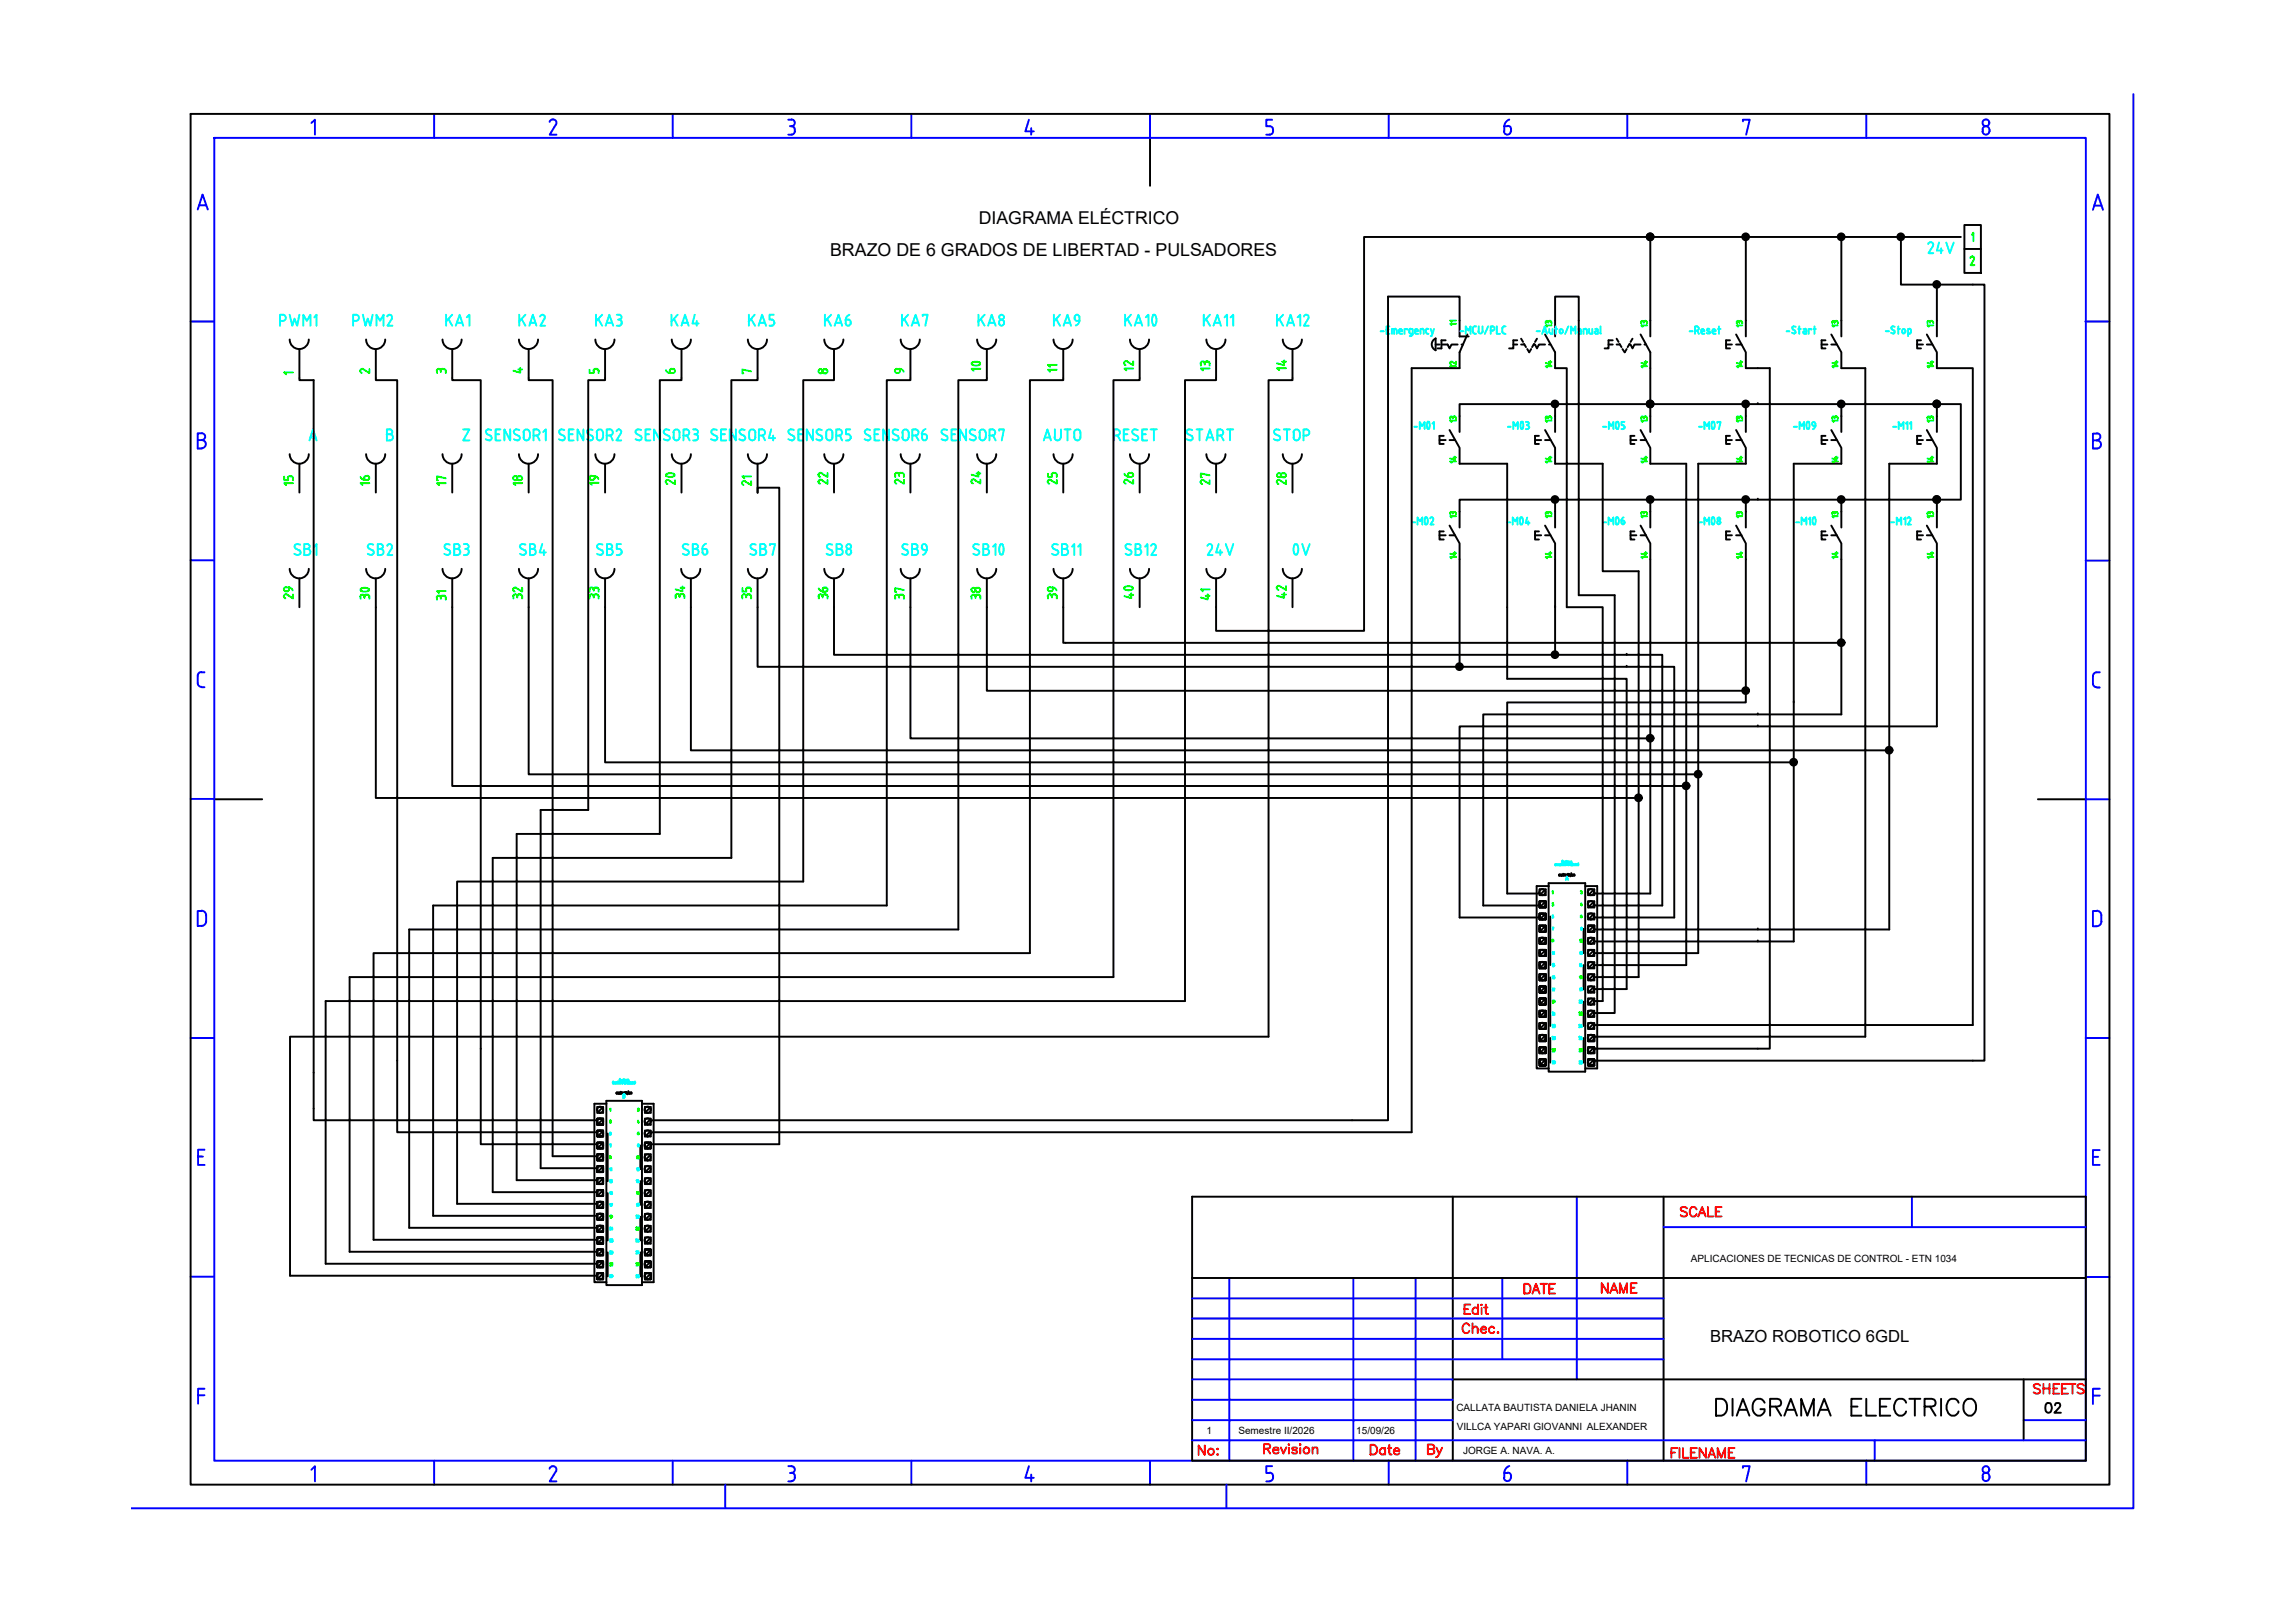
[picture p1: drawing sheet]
<svg xmlns="http://www.w3.org/2000/svg" width="297mm" height="210mm" viewBox="0 0 297 210" stroke-linecap="round" stroke-linejoin="round" font-family="sans-serif">
<defs><g id="words">
<text font-size="6.2" fill="#0ff" x="166.2" y="74.4">0V</text>
<g font-size="5.7" fill="#0ff">
<text x="66.3" y="74.4">SB4</text>
<text x="87.5" y="74.4">SB6</text>
<text x="96.3" y="74.4">SB7</text>
</g>
<g font-size="5.3" fill="#0f0">
<text x="129.8" y="50.8" transform="rotate(-90 129.8 50.8)">10</text>
<text x="50.1" y="80.1" transform="rotate(-90 50.1 80.1)">30</text>
</g>
<g font-size="5.3" fill="#0ff">
<text x="90" y="65.3" transform="rotate(-90 90 65.3)">20</text>
<text x="149.9" y="80.1" transform="rotate(-90 149.9 80.1)">40</text>
</g>
<text font-size="5.3" x="223.3" y="186.3">DIAGRAMA ELECTRICO</text>
<text font-size="5.3" fill="#00f" x="195.8" y="194.7">6</text>
<text font-size="4.9" fill="#00f" x="195.8" y="18.7">6</text>
<g font-size="4.4" fill="#0f0">
<text x="251.2" y="34.2">24V</text>
<text x="155.9" y="49.7">13</text>
<text x="129.5" y="64.6" transform="rotate(-90 129.5 64.6)">24</text>
<text x="155.9" y="64.6">27</text>
<text x="56.1" y="79.7">31</text>
<text x="96" y="79.4">35</text>
<text x="125.9" y="79.4">38</text>
</g>
<g font-size="4.4" fill="#0ff">
<text x="35.6" y="43.7">PWM1</text>
<text x="45.2" y="43.7">PWM2</text>
<text x="57.5" y="43.7">KA1</text>
<text x="67" y="43.7">KA2</text>
<text x="76.9" y="43.7">KA3</text>
<text x="86.8" y="43.7">KA4</text>
<text x="97" y="43.7">KA5</text>
<text x="106.9" y="43.7">KA6</text>
<text x="117.1" y="43.7">KA7</text>
<text x="127" y="43.7">KA8</text>
<text x="136.9" y="43.7">KA9</text>
<text x="135.5" y="58.9">AUTO</text>
<text x="157" y="73.7">24V</text>
</g>
<g font-size="4.4" fill="#f00">
<text x="198.3" y="170.4">DATE</text>
<text x="185.9" y="191.6">By</text>
</g>
<text font-size="4.4" x="266.3" y="185.9">02</text>
<g font-size="4" fill="#0f0">
<text x="116.1" y="50.4">9</text>
<text x="149.2" y="49.7" transform="rotate(-90 149.2 49.7)">12</text>
<text x="169.3" y="49.7" transform="rotate(-90 169.3 49.7)">14</text>
<text x="39.5" y="64.6" transform="rotate(-90 39.5 64.6)">15</text>
<text x="49.4" y="64.6" transform="rotate(-90 49.4 64.6)">16</text>
<text x="56.1" y="64.6">17</text>
<text x="66.3" y="64.6">18</text>
<text x="76.2" y="64.6">19</text>
<text x="96" y="64.6">21</text>
<text x="109.4" y="64.6" transform="rotate(-90 109.4 64.6)">22</text>
<text x="119.2" y="64.6" transform="rotate(-90 119.2 64.6)">23</text>
<text x="139.3" y="64.6" transform="rotate(-90 139.3 64.6)">25</text>
<text x="149.2" y="64.6" transform="rotate(-90 149.2 64.6)">26</text>
<text x="169.3" y="64.6" transform="rotate(-90 169.3 64.6)">28</text>
<text x="39.5" y="79.4" transform="rotate(-90 39.5 79.4)">29</text>
<text x="69.5" y="79.4" transform="rotate(-90 69.5 79.4)">32</text>
<text x="79.4" y="79.4" transform="rotate(-90 79.4 79.4)">33</text>
<text x="90.7" y="79.4" transform="rotate(-90 90.7 79.4)">34</text>
<text x="109.4" y="79.4" transform="rotate(-90 109.4 79.4)">36</text>
<text x="119.2" y="79.4" transform="rotate(-90 119.2 79.4)">37</text>
<text x="139.3" y="79.4" transform="rotate(-90 139.3 79.4)">39</text>
<text x="159.5" y="79.7" transform="rotate(-90 159.5 79.7)">41</text>
<text x="169.3" y="79.4" transform="rotate(-90 169.3 79.4)">42</text>
</g>
<g font-size="4" fill="#f00">
<text x="218.7" y="160.2">SCALE</text>
<text x="208.5" y="170">NAME</text>
<text x="155.9" y="191.2">No:</text>
<text x="178.2" y="191.2">Date</text>
</g>
<g font-size="3.5" fill="#0ff">
<text x="191.6" y="43.7" transform="rotate(-90 191.6 43.7)">11</text>
<text x="203.9" y="44.1" transform="rotate(-90 203.9 44.1)">13</text>
</g>
<g font-size="3.5" fill="#0f0">
<text x="216.6" y="44.1" transform="rotate(-90 216.6 44.1)">13</text>
<text x="229" y="44.1" transform="rotate(-90 229 44.1)">13</text>
<text x="241.7" y="44.1" transform="rotate(-90 241.7 44.1)">13</text>
<text x="254" y="44.1" transform="rotate(-90 254 44.1)">13</text>
<text x="46.2" y="50.1">2</text>
<text x="56.1" y="50.1">3</text>
<text x="66.3" y="50.1">4</text>
<text x="76.2" y="50.1">5</text>
<text x="96.3" y="50.1">7</text>
<text x="106.2" y="50.1">8</text>
<text x="136.2" y="49.7">11</text>
<text x="191.6" y="49.4" transform="rotate(-90 191.6 49.4)">12</text>
<text x="203.9" y="49.4" transform="rotate(-90 203.9 49.4)">14</text>
<text x="216.6" y="49.4" transform="rotate(-90 216.6 49.4)">14</text>
<text x="241.7" y="49.4" transform="rotate(-90 241.7 49.4)">14</text>
<text x="254" y="49.4" transform="rotate(-90 254 49.4)">14</text>
<text x="191.6" y="56.4" transform="rotate(-90 191.6 56.4)">13</text>
<text x="191.6" y="61.7" transform="rotate(-90 191.6 61.7)">14</text>
<text x="216.6" y="61.7" transform="rotate(-90 216.6 61.7)">14</text>
<text x="226.1" y="61.7">14</text>
<text x="241.7" y="61.7" transform="rotate(-90 241.7 61.7)">14</text>
<text x="251.2" y="61.7">14</text>
<text x="191.6" y="68.8" transform="rotate(-90 191.6 68.8)">13</text>
<text x="191.6" y="74.1" transform="rotate(-90 191.6 74.1)">14</text>
<text x="201.1" y="74.1">14</text>
<text x="216.6" y="74.1" transform="rotate(-90 216.6 74.1)">14</text>
<text x="226.1" y="74.1">14</text>
<text x="241.7" y="74.1" transform="rotate(-90 241.7 74.1)">14</text>
<text x="251.2" y="74.1">14</text>
</g>
<g font-size="3.5">
<text x="229" y="49.4" transform="rotate(-90 229 49.4)">14</text>
<text x="201.1" y="56.4">13</text>
<text x="216.6" y="56.4" transform="rotate(-90 216.6 56.4)">13</text>
<text x="226.1" y="56.4">13</text>
<text x="241.7" y="56.4" transform="rotate(-90 241.7 56.4)">13</text>
<text x="251.2" y="56.4">13</text>
<text x="201.1" y="61.7">14</text>
<text x="201.1" y="68.8">13</text>
<text x="216.6" y="68.8" transform="rotate(-90 216.6 68.8)">13</text>
<text x="226.1" y="68.8">13</text>
<text x="241.7" y="68.8" transform="rotate(-90 241.7 68.8)">13</text>
<text x="251.2" y="68.8">13</text>
<text x="205.3" y="124.5">10</text>
</g>
<g font-size="3.1" fill="#0f0">
<text x="36.3" y="50.1">1</text>
<text x="205.7" y="118.2">2</text>
<text x="205.7" y="127.7">14</text>
<text x="202.1" y="140.4">29</text>
</g>
<g font-size="3.1" fill="#0ff">
<text x="205.7" y="125.9">12</text>
<text x="202.1" y="127.7">13</text>
<text x="202.1" y="129.1">15</text>
<text x="205.7" y="129.1">16</text>
<text x="202.1" y="134.1">21</text>
<text x="205.7" y="134.1">22</text>
<text x="202.1" y="138.6">27</text>
<text x="205.7" y="138.6">28</text>
<text x="80.4" y="144.6">B</text>
<text x="82.5" y="149.6">6</text>
<text x="82.2" y="154.2">12</text>
<text x="82.2" y="158.8">18</text>
<text x="84.7" y="161.9" transform="rotate(-90 84.7 161.9)">22</text>
<text x="84.7" y="166.5" transform="rotate(-90 84.7 166.5)">28</text>
</g>
<g font-size="3.1">
<text x="202.1" y="130.9">17</text>
<text x="205.7" y="130.9">18</text>
<text x="205.3" y="132.3">20</text>
<text x="78.7" y="160.5">19</text>
</g>
<g font-size="2.6" fill="#0ff">
<text x="201.8" y="124.2">9</text>
<text x="204.3" y="125.9" transform="rotate(-90 204.3 125.9)">11</text>
<text x="205.7" y="121">6</text>
<text x="79" y="147.8">3</text>
<text x="81.1" y="154.2" transform="rotate(-90 81.1 154.2)">11</text>
<text x="81.1" y="161.9" transform="rotate(-90 81.1 161.9)">21</text>
<text x="81.1" y="165.1" transform="rotate(-90 81.1 165.1)">25</text>
<text x="81.1" y="168.3" transform="rotate(-90 81.1 168.3)">29</text>
</g>
<text font-size="2.6" x="82.5" y="147.8">4</text>
<text font-size="2.6" fill="#0f0" x="81.1" y="158.8" transform="rotate(-90 81.1 158.8)">17</text>
<g font-size="2.3">
<text x="128" y="29.3">DIAGRAMA ELÉCTRICO</text>
<text x="108.5" y="33.5">BRAZO DE 6 GRADOS DE LIBERTAD - PULSADORES</text>
</g>
<text font-size="2.2" x="223.6" y="175.5">BRAZO ROBOTICO 6GDL</text>
<g font-size="1.3">
<text x="221.1" y="165">APLICACIONES DE TECNICAS DE CONTROL - ETN 1034</text>
<text x="190.4" y="184.5">CALLATA BAUTISTA DANIELA JHANIN</text>
<text x="157.7" y="187.5">1</text>
<text x="161.9" y="187.4">Semestre II/2026</text>
<text x="177.3" y="187.4">15/09/26</text>
<text x="190.4" y="186.9">VILLCA YAPARI GIOVANNI ALEXANDER</text>
<text x="191.3" y="190">JORGE A. NAVA. A.</text>
</g>
</g></defs>
<!-- layer: 07 -->
<path d="M24.9 14.9h250.9v179.1h-250.9zM150.4 18v6.3M28 104.5h6.3M266.4 104.5h6.3M155.9 156.4h116.8v34.5h-116.8zM189.9 156.4v34.5M217.5 156.4v34.5M155.9 167h116.8M189.9 180.3h82.8M264.6 180.3v7.9" fill="none" stroke="#000" stroke-width=".25"/>
<!-- layer: 035 -->
<g fill="none" stroke="#00f" stroke-width=".25">
<path d="M28 18h244.7v172.9h-244.7zM40.7 16.1l.5-.5v2M56.8 14.9v3.1M72.3 15.6l-.4 .2-.1 .1M72.3 15.6a.44 .44 0 0 1 .4 .7M72.7 16.3l-.8 1.3h.9M88 14.9v3.1M103.1 15.6h.4M103.3 16.5h.2M103.5 15.6a.44 .44 0 0 1 .4 .5 .44 .44 0 0 1-.4 .4M103.5 16.5l.4 .2v.2M103.9 17a.49 .49 0 0 1-.4 .6h-.4"/>
<path d="M119.2 14.9v3.1M134.5 15.6l-.4 1.6h1.1M134.8 16.7v.9M150.4 14.9v3.1M166.3 15.6h-.7v.9l.6 .1 .2 .3M166.4 17a.49 .49 0 0 1-.4 .6h-.4M181.6 14.9v3.1M212.8 14.9v3.1M227.9 15.9v-.3h.9l-.5 2M244 14.9v3.1M259.2 16.9a.44 .44 0 0 1 .4-.4 .44 .44 0 0 1 .5 .4M259.2 17.2a.44 .44 0 0 0 .4 .4 .44 .44 0 0 0 .5-.4"/>
<path d="M259.2 17v.2M260.1 17v.2M278.9 12.3v184.8h-261.7M25.9 27.4l.6-2 .7 2M26.1 26.8h.9M273.6 27.4l.7-2 .6 2M273.8 26.9h.9M24.9 42h3.1M25.9 57.5h.5M26.4 56.6a.44 .44 0 0 1 .4 .5 .44 .44 0 0 1-.4 .4 .53 .53 0 0 1 .5 .5 .53 .53 0 0 1-.5 .6M26.4 56.6h-.5v2h.5M272.7 42h3.1"/>
<path d="M273.6 57.6h.6M274.2 57.6a.53 .53 0 0 1 .5 .5 .53 .53 0 0 1-.5 .5M274.2 56.6a.44 .44 0 0 1 .4 .5 .44 .44 0 0 1-.4 .4M274.2 56.7h-.6v1.9h.6M24.9 73.2h3.1M272.7 73.3h3.1M25.9 88.3v1.2l.4 .3M26.3 87.8l-.4 .3v.2M26.4 87.9h.3M26.4 89.8h.3M273.6 88.4v1M273.6 89.3l.1 .3 .4 .2"/>
<path d="M274.1 89.9h.4M274.5 87.9h-.6l-.3 .5M24.9 104.4h3.1M26.3 119a.61 .61 0 0 1 .7 .6M26.4 119.1h-.5v1.9a.85 .85 0 0 0 1-.4l.1-.9M272.7 104.5h3.1M274.1 119a.61 .61 0 0 1 .6 .6M274.1 119.1h-.5v2a.85 .85 0 0 0 1.1-.4v-.3M274.7 119.7v.8M24.9 135.7h3.1M272.7 135.7h3.1M25.9 151.2h.6"/>
<path d="M26.7 150.3h-.8v2h.8M206.1 156.4v23.9M250 156.4v4M273.6 151.2h.7M274.5 150.3h-.9v2h.9M24.9 166.9h3.1M155.9 169.7h61.6M155.9 172.3h61.6M155.9 175h61.6M155.9 177.7h61.6M160.7 167v23.9M176.9 167v23.9"/>
<path d="M185.1 167v23.9M196.4 167v10.7M217.5 160.4h55.2M272.7 166.9h3.1M25.9 182.4h.8M26.7 181.5h-.8v2M40.7 192.1l.5-.5v2M56.8 190.9v3.1M72.3 191.6l-.4 .2-.1 .2M72.3 191.6a.44 .44 0 0 1 .4 .7M72.7 192.3l-.8 1.3h.9M88 190.9v3.1"/>
<path d="M94.8 194v3.1M103.1 191.6h.4a.46 .46 0 0 1 .4 .6 .46 .46 0 0 1-.6 .3M103.1 193.6h.4M103.5 192.5h.2l.2 .4M103.9 192.9v.3M103.9 193.1l-.2 .4-.2 .1M119.2 190.9v3.1M134.5 191.6l-.4 1.6h1.1M134.8 192.7v.9M150.4 190.9v3.1M155.9 185.6h34M155.9 188.2h116.8"/>
<path d="M155.9 183h34M155.9 180.3h34M160.3 194v3.1M165.6 193.6h.4M166 192.5h.2l.2 .4M166.3 191.6h-.7v.9h.4M166.4 192.9v.3M166.4 193.1l-.2 .4-.2 .1M181.6 190.9v3.1M212.8 190.9v3.1M227.9 191.8v-.2h.9l-.5 2M244 190.9v3.1"/>
<path d="M245.1 188.2v2.7M259.2 192.9a.44 .44 0 0 1 .4-.4 .44 .44 0 0 1 .5 .4M259.2 193.1a.44 .44 0 0 0 .4 .5 .44 .44 0 0 0 .5-.5M259.2 192.9v.3M260.1 192.9v.3M264.6 185.6h8.1M273.6 182.4h.9M274.5 181.5h-.9v2"/>
<circle cx="259.6" cy="16.1" r=".44"/>
<circle cx="259.6" cy="192.1" r=".44"/>
</g>
<!-- layer: 025 -->
<g fill="none" stroke="#f00" stroke-width=".25">
<path d="M191.5 171.1h.4M192.1 173.3a.46 .46 0 0 0-.5-.3 .46 .46 0 0 0-.4 .5v.3a.46 .46 0 0 0 .4 .4 .46 .46 0 0 0 .5-.3M192.2 170.5h-.7v1.2h.7M192.5 173.6l.3-.2 .3 .1 .1 .1v.6M192.5 173v1.2M193.2 171.1a.4 .4 0 0 0-.6-.1 .4 .4 0 0 0 0 .6 .4 .4 0 0 0 .6 0M193.2 170.5v1.2M193.6 173.8h.7v-.2a.38 .38 0 0 0-.5-.2 .38 .38 0 0 0-.2 .5 .39 .39 0 0 0 .3 .3 .39 .39 0 0 0 .4-.1M193.7 170.5v.1zM193.7 171v.7M194 170.9h.5M194.3 170.5v1.2h.2"/>
<path d="M195.4 173.6a.4 .4 0 0 0-.7 0 .4 .4 0 0 0 .1 .6 .36 .36 0 0 0 .6-.1M195.8 174.2l.1-.1v.1zM165.3 189.3h.7l.1-.2-.1-.3h-.7v1.2M165.7 189.3l.4 .7M166.4 189.5h.8a.39 .39 0 0 0-.6-.3 .39 .39 0 0 0-.1 .6 .41 .41 0 0 0 .7 0M167.5 189.2l.3 .8 .4-.8M168.5 188.8v.1zM168.5 189.2v.8M169.6 189.3a.36 .36 0 0 0-.7 0l.1 .2 .5 .1 .1 .2a.36 .36 0 0 1-.7 0M170 188.8v.1zM170 189.2v.8M171.6 189.4a.45 .45 0 0 1 .6-.2v.8"/>
<path d="M171.6 189.2v.8M218.5 189.9h.5M219.3 189.3h-.8v1.2M219.6 189.3v1.2M220 189.3v1.2h.8M221.1 189.9h.5M221.9 189.3h-.8v1.2h.8M223 189.3v1.2l-.8-1.2v1.2M223.3 190.5l.5-1.2 .5 1.2M223.5 190.1h.6M224.6 190.5v-1.2l.4 1.2 .5-1.2v1.2M226 189.9h.5"/>
<path d="M226.8 189.3h-.8v1.2h.8M272.4 181.1a.47 .47 0 0 0-.4-.2 .47 .47 0 0 0-.4 .3l.1 .2 .6 .2 .1 .2v.2a.58 .58 0 0 1-.8 0"/>
<circle cx="170.8" cy="189.6" r=".41"/>
</g>
<!-- layer: SYMS -->
<g fill="none" stroke="#000" stroke-width=".25">
<path d="M256.8 29.4h2.2v6.3h-2.2zM256.8 32.5h2.2M37.9 44.4a1.25 1.25 0 0 0 1.2 1.2 1.25 1.25 0 0 0 1.3-1.2M37.9 59.4a1.25 1.25 0 0 0 1.2 1.2 1.25 1.25 0 0 0 1.3-1.2M39.1 45.7v3.7M47.9 44.4a1.25 1.25 0 0 0 1.2 1.2 1.25 1.25 0 0 0 1.3-1.2M49.1 45.7v3.7M57.9 44.4a1.25 1.25 0 0 0 1.2 1.2 1.25 1.25 0 0 0 1.3-1.2M57.9 59.4a1.25 1.25 0 0 0 1.2 1.2 1.25 1.25 0 0 0 1.3-1.2M59.1 45.7v3.7M67.8 44.4a1.25 1.25 0 0 0 1.3 1.2 1.25 1.25 0 0 0 1.2-1.2M67.8 59.4a1.25 1.25 0 0 0 1.3 1.2 1.25 1.25 0 0 0 1.2-1.2"/>
<path d="M69.1 45.7v3.7M77.8 44.4a1.25 1.25 0 0 0 1.3 1.2 1.25 1.25 0 0 0 1.2-1.2M77.8 59.4a1.25 1.25 0 0 0 1.3 1.2 1.25 1.25 0 0 0 1.2-1.2M79.1 45.7v3.7M87.8 44.4a1.25 1.25 0 0 0 1.3 1.2 1.25 1.25 0 0 0 1.2-1.2M89.1 45.7v3.7M97.8 44.4a1.25 1.25 0 0 0 1.2 1.2 1.25 1.25 0 0 0 1.3-1.2M97.8 59.4a1.25 1.25 0 0 0 1.2 1.2 1.25 1.25 0 0 0 1.3-1.2M99 45.7v3.7M107.8 44.4a1.25 1.25 0 0 0 1.2 1.2 1.25 1.25 0 0 0 1.3-1.2M107.8 59.4a1.25 1.25 0 0 0 1.2 1.2 1.25 1.25 0 0 0 1.3-1.2M109 45.7v3.7"/>
<path d="M117.8 44.4a1.25 1.25 0 0 0 1.2 1.2 1.25 1.25 0 0 0 1.3-1.2M117.8 59.4a1.25 1.25 0 0 0 1.2 1.2 1.25 1.25 0 0 0 1.3-1.2M119 45.7v3.7M137.7 44.4a1.25 1.25 0 0 0 1.3 1.2 1.25 1.25 0 0 0 1.2-1.2M137.7 59.4a1.25 1.25 0 0 0 1.3 1.2 1.25 1.25 0 0 0 1.2-1.2M139 45.7v3.7M147.7 44.4a1.25 1.25 0 0 0 1.3 1.2 1.25 1.25 0 0 0 1.2-1.2M157.7 44.4a1.25 1.25 0 0 0 1.3 1.2 1.25 1.25 0 0 0 1.2-1.2M157.7 59.4a1.25 1.25 0 0 0 1.3 1.2 1.25 1.25 0 0 0 1.2-1.2M167.7 44.4a1.25 1.25 0 0 0 1.3 1.2 1.25 1.25 0 0 0 1.2-1.2M167.7 59.4a1.25 1.25 0 0 0 1.3 1.2 1.25 1.25 0 0 0 1.2-1.2M187.7 44.2a.83 .83 0 0 0-.5 .8 .83 .83 0 0 0 .5 .8"/>
<path d="M187.7 44.2v1.6M188.2 57v1h.6M188.5 44.5v1M189.5 56.2l1.3 2.3v2.1M191.8 43.7l-1 2.3M197.9 45h.5M198.4 44.5h-.5v1h-.6M198.9 45h.4M198.9 44.3l.2 .4M199.2 44.9l.3 .5M199.7 45.6l.2 .4M200.6 44.9l-.3 .5"/>
<path d="M200.7 57v1h.5M202 56.2l1.3 2.3v2.1M202 43.7l1.3 2.3M210.3 45h.5M210.8 44.5h-.5v1h-.5M211.4 45h.4M211.4 44.3l.2 .4M211.7 44.9l.3 .5M212.1 45.6l.3 .4 .3-.4M213 44.9l-.2 .5M213.2 57v1h.5M214.5 56.2l1.3 2.3v2.1"/>
<path d="M214.5 43.7l1.3 2.3M225.7 44.5v1h.5M225.7 57v1h.5M227 43.7l1.2 2.3v2.1M227 56.2l1.2 2.3v2.1M238.2 44.5v1h.5M238.2 57v1h.5M239.4 43.7l1.3 2.3v2.1M239.4 56.2l1.3 2.3v2.1M250.6 44.5v1h.5M250.6 57v1h.5M251.9 43.7l1.3 2.3v2.1"/>
<path d="M251.9 56.2l1.3 2.3v2.1M37.9 74.3a1.25 1.25 0 0 0 1.2 1.3 1.25 1.25 0 0 0 1.3-1.3M57.9 74.3a1.25 1.25 0 0 0 1.2 1.3 1.25 1.25 0 0 0 1.3-1.3M77.8 74.3a1.25 1.25 0 0 0 1.3 1.3 1.25 1.25 0 0 0 1.2-1.3M117.8 74.3a1.25 1.25 0 0 0 1.2 1.3 1.25 1.25 0 0 0 1.3-1.3M137.7 74.3a1.25 1.25 0 0 0 1.3 1.3 1.25 1.25 0 0 0 1.2-1.3M157.7 74.3a1.25 1.25 0 0 0 1.3 1.3 1.25 1.25 0 0 0 1.2-1.3M188.2 69.5v1h.6M189.5 68.7l1.3 2.3v2.1M200.7 69.5v1h.5M202 68.7l1.3 2.3v2.1M213.2 69.5v1h.5"/>
<path d="M214.5 68.7l1.3 2.3v2.1M225.7 69.5v1h.5M227 68.7l1.2 2.3v2.1M238.2 69.5v1h.5M239.4 68.7l1.3 2.3v2.1M250.6 69.5v1h.5M251.9 68.7l1.3 2.3v2.1M201.3 118.6h.8h-.8M201.3 117.8v.8v-.8M201.3 119.4v.8v-.8M201.3 116.2h.8v.8h-.8zM202 116.3l-.6 .6"/>
<path d="M202 117.9l-.6 .6M202 119.5l-.6 .6M202.1 117.8h-.8h.8M202.1 119.4h-.8h.8M202.1 118.6v-.8v.8M202.5 115.8h-1.6v23.8h1.6M202.5 115.4h4.7v24.7h-4.7zM202.7 119.8v6.3M208.8 115.8v23.8M201.3 120.2h.8h-.8M201.3 121v.8v-.8M202 121.1l-.6 .6"/>
<path d="M202.1 121h-.8h.8M202.1 120.2v-.8v.8M202.1 121.8v-.8v.8M202.7 127.7v6.4M78.1 151.7h.8h-.8M78.1 153.2h.8h-.8M78.1 154.8h.8h-.8M78.1 156.3h.8h-.8M78.1 155.6v.7v-.7M78.1 154v.8v-.8M78.1 152.4v.8v-.8M78.1 150.9v.8v-.8"/>
<path d="M78.1 147h.8h-.8M78.1 148.5h.8h-.8M78.1 150.1h.8h-.8M78.1 146.2v.8v-.8M78.1 147.8v.7v-.7M78.1 149.3v.8v-.8M78.1 144.7h.8v.7h-.8zM78.8 144.8l-.6 .5M78.8 149.4l-.6 .6M78.9 150.9h-.8h.8M78.9 152.4h-.8h.8M78.9 154h-.8h.8"/>
<path d="M78.9 155.6h-.8h.8M78.9 146.2h-.8h.8M78.9 147.8h-.8h.8M78.9 149.3h-.8h.8M78.9 150.1v-.8v.8M79.3 144.3h-1.6v23.3h1.6M79.3 143.9h4.6v24.1h-4.6zM79.4 148.2v6.2M79.4 155.9v6.2M83.7 149.7v3.1M83.7 154.4v3.1M83.9 144.3h1.6v23.3"/>
<path d="M84.3 145.4v-.7h.8v.7M85 144.8l-.6 .5M78.1 164.1h.8h-.8M78.1 165.6h.8h-.8M78.1 164.9v.7v-.7M78.1 163.3v.8v-.8M78.1 162.5h.8h-.8M78.1 161.7v.8v-.8M78.1 166.4v.8v-.8M78.1 167.2h.8h-.8M78.9 163.3h-.8h.8M78.9 164.9h-.8h.8"/>
<path d="M78.9 161.7h-.8h.8M78.9 166.4h-.8h.8M79.4 163.7v3.1"/>
<circle cx="215.7" cy="31" r=".44"/>
<circle cx="215.7" cy="31" r=".28"/>
<circle cx="215.7" cy="31" r=".15"/>
<circle cx="228.2" cy="31" r=".44"/>
<circle cx="228.2" cy="31" r=".28"/>
<circle cx="228.2" cy="31" r=".15"/>
<circle cx="240.7" cy="31" r=".44"/>
<circle cx="240.7" cy="31" r=".28"/>
<circle cx="240.7" cy="31" r=".15"/>
<circle cx="248.5" cy="31" r=".44"/>
<circle cx="248.5" cy="31" r=".28"/>
<circle cx="248.5" cy="31" r=".15"/>
<circle cx="253.2" cy="37.2" r=".44"/>
<circle cx="253.2" cy="37.2" r=".28"/>
<circle cx="253.2" cy="37.2" r=".15"/>
<circle cx="203.3" cy="52.8" r=".44"/>
<circle cx="215.7" cy="52.8" r=".44"/>
<circle cx="228.2" cy="52.8" r=".44"/>
<circle cx="240.7" cy="52.8" r=".44"/>
<circle cx="253.2" cy="52.8" r=".44"/>
<circle cx="190.8" cy="87.1" r=".44"/>
<circle cx="190.8" cy="87.1" r=".28"/>
<circle cx="190.8" cy="87.1" r=".15"/>
<circle cx="203.3" cy="85.6" r=".44"/>
<circle cx="203.3" cy="85.6" r=".28"/>
<circle cx="203.3" cy="85.6" r=".15"/>
<circle cx="215.7" cy="96.5" r=".44"/>
<circle cx="215.7" cy="96.5" r=".28"/>
<circle cx="215.7" cy="96.5" r=".15"/>
<circle cx="228.2" cy="90.3" r=".44"/>
<circle cx="228.2" cy="90.3" r=".28"/>
<circle cx="228.2" cy="90.3" r=".15"/>
<circle cx="234.5" cy="99.6" r=".44"/>
<circle cx="234.5" cy="99.6" r=".28"/>
<circle cx="234.5" cy="99.6" r=".15"/>
<circle cx="240.7" cy="84" r=".44"/>
<circle cx="240.7" cy="84" r=".28"/>
<circle cx="240.7" cy="84" r=".15"/>
<circle cx="247" cy="98.1" r=".44"/>
<circle cx="247" cy="98.1" r=".28"/>
<circle cx="247" cy="98.1" r=".15"/>
<circle cx="201.6" cy="118.2" r=".4"/>
<circle cx="201.6" cy="116.6" r=".4"/>
<circle cx="201.6" cy="119.8" r=".4"/>
<circle cx="214.2" cy="104.3" r=".44"/>
<circle cx="214.2" cy="104.3" r=".28"/>
<circle cx="214.2" cy="104.3" r=".15"/>
<circle cx="220.4" cy="102.7" r=".44"/>
<circle cx="220.4" cy="102.7" r=".28"/>
<circle cx="220.4" cy="102.7" r=".15"/>
<circle cx="222" cy="101.2" r=".44"/>
<circle cx="222" cy="101.2" r=".28"/>
<circle cx="222" cy="101.2" r=".15"/>
<circle cx="201.6" cy="121.4" r=".4"/>
<circle cx="78.5" cy="145" r=".4"/>
<circle cx="78.5" cy="151.3" r=".4"/>
<circle cx="78.5" cy="152.8" r=".4"/>
<circle cx="78.5" cy="154.4" r=".4"/>
<circle cx="78.5" cy="155.9" r=".4"/>
<circle cx="78.5" cy="146.6" r=".4"/>
<circle cx="78.5" cy="149.7" r=".4"/>
<circle cx="78.5" cy="148.1" r=".4"/>
<circle cx="84.7" cy="145" r=".4"/>
<circle cx="78.5" cy="163.7" r=".4"/>
<circle cx="78.5" cy="162.1" r=".4"/>
<circle cx="78.5" cy="166.8" r=".4"/>
<circle cx="78.5" cy="165.2" r=".4"/>
</g>
<!-- layer: MISC -->
<g fill="none" stroke="#0ff" stroke-width=".25">
<path d="M203.4 113.1h.1M203.4 112.9l-.1 .1 .1 .1M203.4 113h.2M203.4 113.1h.2M203.6 113.1v-.2l.1 .2M203.7 113h.2M203.9 113h-.1l.1 .1M203.9 113.1h.1M204 112.9v.2M204.1 112.9v.2M204.1 112.9h.1M204.2 113h.1"/>
<path d="M204.2 113l.1 .1M204.2 113v.1M204.2 112.7h.1M204.2 112.6h.1M204.3 112.6v.2M204.3 112.6h.1M204.4 112.6h.1l-.1 .2zM204.4 113v.1M204.5 112.8v-.2l.1 .2M204.6 113.1v-.2l.1 .2M204.6 113.1h.1M204.6 112.7h.1v-.1l-.1 .2h.1"/>
<path d="M204.8 112.6h.1M204.8 112.6v.2M204.9 112.8v.3M204.9 112.6h.1M204.9 112.6v.2M205 112.6h.1l-.1 .2zM205 112.9v.2M205 113v.1M205.2 113v.1M205.2 112.6h-.1v.2M205.2 112.9h.1M205.3 112.9v.2"/>
<path d="M205.3 112.8l.1-.2 .1 .2M205.4 112.9h.1M205.4 112.7h.1M205.4 112.9v.2M205.4 113.1v-.2l.2 .1v.1M205.5 112.9v.2M205.6 112.9v.2h.1l-.1-.2M205.8 113h.1M205.8 113l.1 .1M205.8 113v.1M206 112.9v.2M206 113h.1"/>
<path d="M206 113l.1 .1M206.1 113v.1M206.2 113l.1 .1M206.2 112.9h.1M206.2 112.9l.1 .2M206.3 112.8v.3M81.6 141.1v.2M82.1 141.2l.1-.1h-.1v.2"/>
</g>
<!-- layer: DESC -->
<g fill="none" stroke="#000" stroke-width=".25">
<path d="M203.9 114.5h.1M203.9 114.3h-.1l.1 .2M204 114.3v.2zM204.1 114.5v-.2l.1 .2M204.2 114.4h.1v-.1l-.1 .2h.1M204.4 114.3h.1M204.5 114.3h-.1v.2h.1M204.5 114.3h.1M204.5 114.2v.3M204.6 114.3h.1v.2zM204.8 114.3v.2M205 114.2v.1"/>
<path d="M205 114.3v.1v.1M205 114.3h.1M205.1 114.2h.1M205.1 114.5h.1M205.1 114.2v.2M205.3 114.5h.1l-.1-.2v.2M205.4 114.2h.1M205.4 114.3v.2M205.5 114.5v-.2l.1 .2M205.6 114.4h.1v-.1l-.1 .2h.1M205.8 114.4h.1M205.8 114.3l.1 .2"/>
</g>
<!-- layer: TAGS -->
<g fill="none" stroke="#0ff" stroke-width=".25">
<path d="M40.5 57.6l.4-1.5 .5 1.5M40.6 57.2h.7M50.6 56.1h.4a.32 .32 0 0 1 .3 .3 .32 .32 0 0 1-.3 .4 .4 .4 0 0 1 .4 .4 .4 .4 0 0 1-.4 .4h-.4zM50.6 56.8h.4M60.6 56.1h.8l-.8 1.5h.8M63.7 56.8l.5 .2M63.8 56.1l.4 .1M63.8 56.1a.32 .32 0 0 0-.3 .3 .32 .32 0 0 0 .2 .3M64.1 57a.35 .35 0 0 1 .1 .5 .35 .35 0 0 1-.6 0l-.1-.1M64.8 56.8h.5M65.4 56.1h-.6v1.5h.6M66.7 56.1v1.5l-.8-1.5v1.5"/>
<path d="M67.4 56.8l.4 .2a.35 .35 0 0 1 .1 .5 .35 .35 0 0 1-.6 0l-.1-.1M67.9 56.2a.4 .4 0 0 0-.5-.1 .4 .4 0 0 0-.2 .5l.1 .1M68.4 56.5a.4 .4 0 0 1 .4-.4 .4 .4 0 0 1 .4 .4M68.4 57.2a.4 .4 0 0 0 .4 .4 .4 .4 0 0 0 .4-.4M68.5 56.5v.7M69.3 56.5v.7M69.8 56.9h.4M70.2 56.1a.4 .4 0 0 1 .4 .4 .4 .4 0 0 1-.4 .4M70.2 56.1h-.4v1.5M70.2 56.9l.4 .7M71 56.5l.4-.4v1.5M73.3 56.8l.4 .2"/>
<path d="M73.4 56.1l.4 .1M73.4 56.1a.32 .32 0 0 0-.3 .3 .32 .32 0 0 0 .2 .3M73.7 57a.35 .35 0 0 1 .1 .5 .35 .35 0 0 1-.6 0l-.1-.1M74.4 56.8h.5M75 56.1h-.6v1.5h.6M76.3 56.1v1.5l-.8-1.5v1.5M76.9 56.8l.5 .2M77.1 56.1a.32 .32 0 0 0-.4 .3 .32 .32 0 0 0 .2 .3M77.1 56.1l.4 .1M77.4 57a.35 .35 0 0 1 0 .5 .35 .35 0 0 1-.5 0l-.2-.1M78 56.5a.4 .4 0 0 1 .4-.4 .4 .4 0 0 1 .4 .4M78 57.2a.4 .4 0 0 0 .4 .4 .4 .4 0 0 0 .4-.4"/>
<path d="M78 56.5v.7M78.9 56.5v.7M79.3 56.9h.4M79.7 56.1a.4 .4 0 0 1 .4 .4 .4 .4 0 0 1-.4 .4M79.7 56.1h-.4v1.5M79.8 56.9l.3 .7M80.6 56.4a.32 .32 0 0 1 .4-.3 .32 .32 0 0 1 .2 .5M81.2 56.6l-.6 1h.6M83.3 56.8l.4 .2a.35 .35 0 0 1 .1 .5 .35 .35 0 0 1-.6 0l-.1-.1M83.8 56.2a.4 .4 0 0 0-.5-.1 .4 .4 0 0 0-.1 .5l.1 .1M84.4 56.8h.5M85 56.1h-.6v1.5h.6"/>
<path d="M86.3 56.1v1.5l-.8-1.5v1.5M87 56.8l.4 .2a.35 .35 0 0 1 .1 .5 .35 .35 0 0 1-.6 0l-.1-.1M87.1 56.1a.32 .32 0 0 0-.3 .3 .32 .32 0 0 0 .1 .3M87.1 56.1l.4 .1M88 56.5a.4 .4 0 0 1 .4-.4 .4 .4 0 0 1 .4 .4M88.1 56.5v.7M88.8 56.5v.7a.4 .4 0 0 1-.4 .4 .4 .4 0 0 1-.4-.4M89.4 56.9h.3a.4 .4 0 0 0 .4-.4 .4 .4 0 0 0-.4-.4h-.3v1.5M89.8 56.9l.4 .7M90.6 56.1h.4M90.8 56.8h.2M90.9 56.1a.32 .32 0 0 1 .4 .3 .32 .32 0 0 1-.4 .4h.2l.2 .3"/>
<path d="M91.3 57.1v.2M91.3 57.2l-.2 .3-.2 .1M93 57.4l.4 .2M93.2 56.8l.4 .2M93.6 57a.32 .32 0 0 1 .2 .3 .32 .32 0 0 1-.3 .3M93.7 56.2a.4 .4 0 0 0-.5-.1 .4 .4 0 0 0-.1 .5l.1 .1M94.3 56.8h.5M94.9 56.1h-.6v1.5h.6M96.2 56.1v1.5l-.8-1.5v1.5M96.6 57.4l.5 .2M96.8 56.8l.5 .2M97.3 57a.32 .32 0 0 1 .1 .3 .32 .32 0 0 1-.3 .3"/>
<path d="M97.4 56.2a.38 .38 0 0 0-.5-.1 .38 .38 0 0 0-.2 .5l.1 .1M97.9 56.5v.7a.4 .4 0 0 0 .4 .4 .4 .4 0 0 0 .4-.4v-.7M97.9 56.5a.4 .4 0 0 1 .4-.4 .4 .4 0 0 1 .4 .4M99.2 56.9h.4a.4 .4 0 0 0 .4-.4 .4 .4 0 0 0-.4-.4h-.4v1.5M99.7 56.9l.3 .7M100.8 56.1l-.3 1.2h.8M101.1 56.9v.7M103.3 56.8l.4 .2a.35 .35 0 0 1 .1 .5 .35 .35 0 0 1-.6 0l-.1-.1M103.8 56.2a.4 .4 0 0 0-.5-.1 .4 .4 0 0 0-.2 .5l.1 .1M104.4 56.8h.4M105 56.1h-.6v1.5h.6M106.3 56.1v1.5l-.8-1.5v1.5"/>
<path d="M106.9 56.8l.5 .2M107 56.1l.4 .1M107.1 56.1a.32 .32 0 0 0-.3 .3 .32 .32 0 0 0 .1 .3M107.3 57a.35 .35 0 0 1 .1 .5 .35 .35 0 0 1-.5 0l-.2-.1M108 56.5a.4 .4 0 0 1 .4-.4 .4 .4 0 0 1 .4 .4M108 56.5v.7a.4 .4 0 0 0 .4 .4 .4 .4 0 0 0 .4-.4v-.7M109.3 56.9h.4M109.7 56.1a.4 .4 0 0 1 .4 .4 .4 .4 0 0 1-.4 .4M109.7 56.1h-.4v1.5M109.8 56.9l.3 .7M110.6 57.6h.3M110.9 56.8h.1l.2 .3"/>
<path d="M111.2 56.1h-.6v.7h.3M111.2 57.2l-.2 .3-.1 .1M111.2 57.1v.2M113.2 56.8l.5 .2M113.3 56.1l.4 .1M113.4 56.1a.32 .32 0 0 0-.3 .3 .32 .32 0 0 0 .1 .3M113.6 57a.35 .35 0 0 1 .1 .5 .35 .35 0 0 1-.5 0l-.2-.1M114.3 56.8h.5M115 56.1h-.7v1.5h.7M116.2 56.1v1.5l-.7-1.5v1.5M116.7 57.4l.5 .2M116.9 56.8l.4 .2a.32 .32 0 0 1 .2 .3 .32 .32 0 0 1-.3 .3"/>
<path d="M117.4 56.2a.4 .4 0 0 0-.5-.1 .4 .4 0 0 0-.1 .5l.1 .1M118 56.5a.4 .4 0 0 1 .4-.4 .4 .4 0 0 1 .4 .4M118 57.2a.4 .4 0 0 0 .4 .4 .4 .4 0 0 0 .4-.4M118 56.5v.7M118.8 56.5v.7M119.3 56.9h.4a.4 .4 0 0 0 .4-.4 .4 .4 0 0 0-.4-.4h-.4v1.5M119.7 56.9l.4 .7M120.6 57.2a.32 .32 0 0 0 .3 .4 .32 .32 0 0 0 .3-.4M120.9 56.8a.28 .28 0 0 1 .3 .3M120.9 56.8h-.3v.5M121 56.1l-.2 .1-.3 .5M121.2 57.1v.2"/>
<path d="M123.3 56.8l.4 .2a.35 .35 0 0 1 .1 .5 .35 .35 0 0 1-.5 0l-.2-.1M123.8 56.2a.4 .4 0 0 0-.5-.1 .4 .4 0 0 0-.1 .5l.1 .1M124.4 56.8h.5M125 56.1h-.6v1.5h.6M126.3 56.1v1.5l-.8-1.5v1.5M127 56.8l.4 .2a.35 .35 0 0 1 .1 .5 .35 .35 0 0 1-.6 0l-.1-.1M127.1 56.1a.32 .32 0 0 0-.3 .3 .32 .32 0 0 0 .1 .3M127.1 56.1l.4 .1M128 56.5a.4 .4 0 0 1 .4-.4 .4 .4 0 0 1 .4 .4M128 57.2a.4 .4 0 0 0 .4 .4 .4 .4 0 0 0 .4-.4M128.1 56.5v.7M128.9 56.5v.7"/>
<path d="M129.4 56.9h.3a.4 .4 0 0 0 .4-.4 .4 .4 0 0 0-.4-.4h-.3v1.5M129.8 56.9l.4 .7M130.6 56.3v-.2h.7l-.3 1.5M145.7 56.9h.3M146 56.1a.4 .4 0 0 1 .4 .4 .4 .4 0 0 1-.4 .4M146 56.1h-.3v1.5M146.1 56.9l.4 .7M146.9 56.8h.5M147.1 41.1v1.5M147.4 41.7l.5 .9M147.6 56.1h-.7v1.5h.7M147.9 41.1l-.8 .9"/>
<path d="M148.2 56.8l.5 .2a.35 .35 0 0 1 0 .5 .35 .35 0 0 1-.5 0l-.2-.1M148.4 42.6l.4-1.5 .5 1.5M148.5 42.2h.7M148.7 56.2a.4 .4 0 0 0-.5-.1 .4 .4 0 0 0-.1 .5l.1 .1M149.3 56.8h.5M149.8 41.5l.3-.4v1.5M150 56.1h-.7v1.5h.7M150.4 56.1h.8M150.7 41.2h.3a1.13 1.13 0 0 1 0 1.3M150.7 42.5l.2 .1 .1-.1M150.8 41.2a1.33 1.33 0 0 0 0 1.3M150.9 56.1v1.5"/>
<path d="M155.2 57.4l.4 .2M155.3 56.8l.5 .2a.32 .32 0 0 1 .1 .3 .32 .32 0 0 1-.3 .3M155.9 56.2a.4 .4 0 0 0-.6-.1 .4 .4 0 0 0-.1 .5l.1 .1M156.4 56.1h.8M156.8 56.1v1.5M157.4 41.1v1.5M157.7 41.7l.5 .9M157.7 57.6l.5-1.5 .5 1.5M157.8 57.2h.7M158.2 41.1l-.8 .9M158.7 42.6l.5-1.5 .4 1.5M158.8 42.2h.7"/>
<path d="M159.2 56.9h.3a.4 .4 0 0 0 .4-.4 .4 .4 0 0 0-.4-.4h-.3v1.5M159.6 56.9l.4 .7M160.1 41.5l.3-.4v1.5M160.4 56.1h.8M160.8 56.1v1.5M160.9 41.5l.3-.4v1.5M166.5 57.4l.5 .2M166.7 56.8l.5 .2M166.9 41.1v1.5M167.2 57a.32 .32 0 0 1 .2 .3 .32 .32 0 0 1-.3 .3M167.2 41.7l.6 .9M167.3 56.2a.4 .4 0 0 0-.5-.1 .4 .4 0 0 0-.2 .5l.1 .1"/>
<path d="M167.8 41.1l-.9 .9M167.8 56.1h.8M168.3 42.6l.4-1.5 .5 1.5M168.3 56.1v1.5M168.4 42.2h.7M169.1 56.5a.4 .4 0 0 1 .4-.4 .4 .4 0 0 1 .4 .4M169.1 57.2a.4 .4 0 0 0 .4 .4 .4 .4 0 0 0 .4-.4M169.1 56.5v.7M169.7 41.5l.3-.4v1.5M170 56.5v.7M170.4 56.9h.4M170.5 41.4a.32 .32 0 0 1 .4-.2 .32 .32 0 0 1 .1 .4"/>
<path d="M170.8 56.1a.4 .4 0 0 1 .4 .4 .4 .4 0 0 1-.4 .4M170.8 56.1h-.4v1.5M171.1 41.6l-.6 1h.6M180.5 43.3h.4M181.3 43.1h.3M181.6 42.7h-.3v.9h.3M182.3 43v.6M182.4 43l.2 .1M182.4 43h-.4v.6M182.6 43.2v.4M182.9 43.4l.2 .2M182.9 43.2v.3"/>
<path d="M182.9 43.2l.2-.2 .2 .2M183.1 43.6h.2M183.3 43.2v.1h-.4M184 43.1v-.1h-.4v.6M184.2 43.4l.2 .2M184.3 43.2v.2M184.3 43.9h.2M184.4 43l-.2 .1M184.4 43h.3v.8M184.4 43.6h.3M184.6 43.7l-.1 .2M184.9 55.8h.4"/>
<path d="M185 43.2l.2-.2 .2 .2M185 43.4l.1 .2M185 43.2v.3M185.2 43.6h.2M185.4 43.2v.1h-.4M185.6 56.1v-1l.3 .6 .4-.6v1M185.9 43l.2 .1M186 43h-.3v.6M186.1 43.2v.4M186.4 43.2l.1 .3 .1 .1M186.6 43l-.2 .1M186.6 55.2h.3"/>
<path d="M186.6 56h.3M186.6 43.6h.2M186.6 43h.2M186.7 55.2l-.1 .2 .1 .6M186.8 55.2l.1 .5-.1 .3M187.1 43l.2 .6M187.3 55.4l.2-.3v1M187.5 43l-.3 .9h-.1M192.8 43.6h.2M192.8 42.7h.2M193.3 43.3a.28 .28 0 0 0 .3 .3 .28 .28 0 0 0 .2-.3M193.3 42.7v.6"/>
<path d="M193.8 42.7v.6M194.5 42.7l-.4 .9M194.9 43.2h.2a.28 .28 0 0 0 .3-.3 .28 .28 0 0 0-.3-.2h-.2v.9M195.7 42.7v.9h.4M196.4 42.9v.5l.1 .1 .1 .1M196.6 42.7h-.1l-.1 .2M196.7 43.6h.1M196.7 42.7h.1M197.1 55.8h.4M197.9 56.1v-1l.2 .6 .3-.6v1M198.9 55.2h.2M198.9 56h.2"/>
<path d="M198.9 55.2l-.1 .2 .1 .6M199.1 55.2l.1 .5-.1 .3M199.5 55.1l.3 .1 .1 .1-.2 .2M199.6 55.6h.2l.1 .2M199.9 55.9l-.1 .1-.3 .1M205.4 43.6v-.9l.3 .5 .3-.5v.9M206.4 43h.1M206.5 43l.2 .1M206.7 43.2v.4h-.3M206.7 43.3h-.4v.2l.1 .1M207.3 43l.2 .1M207.3 43h-.3v.6"/>
<path d="M207.5 43.2v.4M207.7 43.4l.2 .2M207.8 43v.4M208.2 43v.6h-.3M208.6 43h.1M208.6 43.3l-.1 .1 .1 .2M208.6 43.3h.3M208.7 43l.2 .1M208.9 43.2v.4h-.3M209.2 43.5l.1 .1M209.2 42.7v.8M209.6 55.8h.4"/>
<path d="M210.3 56.1v-1l.3 .6 .3-.6v1M211.3 56h.3M211.5 55.2l.1 .2-.1 .6M211.6 55.2l-.2-.1a.78 .78 0 0 0-.1 .9M212.4 55.1h-.4v.5h.3l.1 .2M212.4 55.9l-.1 .1-.3 .1M212.4 55.8v.1M220.9 43.3h.4M221.6 43.2h.3M221.8 42.7a.28 .28 0 0 1 .3 .2 .28 .28 0 0 1-.3 .3M221.9 42.7h-.3v.9M221.9 43.2l.2 .4"/>
<path d="M222.1 55.8h.4M222.4 43.4l.2 .2M222.4 43.2l.2-.2 .2 .2M222.4 43.2v.3M222.6 43.6h.2M222.8 43.2v.1h-.4M222.8 56.1v-1l.4 .6 .3-.6v1M223.1 43.5l.3 .1M223.3 43h.2M223.3 43l-.1 .1 .3 .3M223.5 43.3l.1 .2-.2 .1M223.8 55.2h.3"/>
<path d="M223.8 56h.3M223.9 55.2l-.1 .5 .1 .3M223.9 43.4l.1 .2M223.9 43.2v.3M223.9 43.2l.2-.2 .2 .2M224.1 43.6h.2M224.1 55.2l.1 .5-.1 .3M224.3 43.2v.1h-.4M224.5 55.3v-.2h.4l-.2 1M224.6 43h.3M224.7 42.7v.9M233.6 43.3h.4"/>
<path d="M234.3 43.5l.3 .1M234.4 43.1l.3 .1M234.5 42.7l-.2 .1 .1 .2M234.5 42.7h.3M234.5 55.8h.4M234.7 43.2l.1 .2-.2 .2M235.1 43h.3M235.2 42.7v.9M235.3 56.1v-1l.3 .6 .3-.6v1M235.8 43h.2M235.9 43.3l-.2 .1 .2 .2M235.9 43.3h.3"/>
<path d="M236 43l.2 .1M236.2 43.2v.4h-.3M236.3 56h.2M236.5 55.2l.1 .5-.1 .3M236.5 55.2l-.2-.1a.78 .78 0 0 0 0 .9M236.8 43.1v-.1h-.3v.6M236.9 55.3l.2-.2 .2 .2M236.9 55.5l.2 .2M236.9 55.4v.1M237.1 43h.3M237.1 55.7h.2M237.2 42.7v.9"/>
<path d="M237.3 55.4v.3M237.3 55.6v.2l-.3 .3M246.5 43.3h.5M247.2 43.5l.3 .1M247.4 43.1l.3 .1M247.5 55.8h.4M247.6 43.2l.1 .2-.2 .2M247.7 42.7a.26 .26 0 0 0-.3 0 .26 .26 0 0 0-.1 .2l.1 .1M248.1 43h.3M248.2 42.7v.9M248.2 56.1v-1l.3 .6 .4-.6v1M248.7 43.2l.2-.2 .2 .2"/>
<path d="M248.7 43.2l.1 .3 .1 .1 .2-.2M249.1 43.2v.2M249.2 55.4l.2-.3v1M249.5 43.6h.2M249.6 43l.2 .1M249.7 43h-.2v.9M249.7 55.4l.2-.3v1M249.8 43.2v.3l-.2 .1M38.5 72.4l.5 .1M38.7 71.7l.4 .3M39.1 71.9a.32 .32 0 0 1 .2 .4 .32 .32 0 0 1-.3 .2M39.2 71.2a.4 .4 0 0 0-.5-.1 .4 .4 0 0 0-.1 .5l.1 .1"/>
<path d="M39.8 71.7h.4M40.2 71.1a.32 .32 0 0 1 .3 .3 .32 .32 0 0 1-.3 .3 .4 .4 0 0 1 .4 .4 .4 .4 0 0 1-.4 .4M40.2 71.1h-.4v1.4h.4M41.1 71.4l.3-.3v1.4M48.1 72.4l.5 .1M48.7 71.9a.32 .32 0 0 1 .2 .4 .32 .32 0 0 1-.3 .2M48.8 71.2a.4 .4 0 0 0-.5-.1 .4 .4 0 0 0-.2 .5l.6 .4M49.4 71.7h.4M49.7 71.1a.32 .32 0 0 1 .4 .3 .32 .32 0 0 1-.4 .3 .4 .4 0 0 1 .5 .4 .4 .4 0 0 1-.5 .4M49.8 71.1h-.4v1.4h.4M50.6 71.3a.32 .32 0 0 1 .5-.2 .32 .32 0 0 1 .1 .5M51.3 71.6l-.6 .9h.6"/>
<path d="M58.1 72.4l.5 .1M58.4 71.1l.4 .1M58.4 71.1a.32 .32 0 0 0-.3 .3 .32 .32 0 0 0 .2 .3l.4 .3M58.7 71.9a.32 .32 0 0 1 .2 .4 .32 .32 0 0 1-.3 .2M59.4 71.7h.4M59.8 71.1a.32 .32 0 0 1 .3 .3 .32 .32 0 0 1-.3 .3 .4 .4 0 0 1 .4 .4 .4 .4 0 0 1-.4 .4M59.8 71.1h-.4v1.4h.4M60.6 72.5h.4M60.6 71.1h.4M60.8 71.7h.2M61 71.1a.32 .32 0 0 1 .3 .3 .32 .32 0 0 1-.3 .3 .39 .39 0 0 1 .3 .4 .39 .39 0 0 1-.3 .4M78.1 72.4l.4 .1"/>
<path d="M78.3 71.7l.4 .3M78.7 71.9a.32 .32 0 0 1 .1 .4 .32 .32 0 0 1-.3 .2M78.8 71.2a.4 .4 0 0 0-.5-.1 .4 .4 0 0 0-.2 .5l.1 .1M79.4 71.7h.3M79.7 71.1a.32 .32 0 0 1 .3 .3 .32 .32 0 0 1-.3 .3 .4 .4 0 0 1 .4 .4 .4 .4 0 0 1-.4 .4M79.7 71.1h-.3v1.4h.3M80.6 72.5h.4M81.2 71.1h-.6v.6h.3a.39 .39 0 0 1 .4 .4 .39 .39 0 0 1-.4 .4M108.1 72.4l.5 .1M108.4 71.1l.4 .1M108.4 71.1a.32 .32 0 0 0-.3 .3 .32 .32 0 0 0 .2 .3l.4 .3M108.7 71.9a.32 .32 0 0 1 .2 .4 .32 .32 0 0 1-.3 .2"/>
<path d="M109.4 71.1h.4a.32 .32 0 0 1 .3 .3 .32 .32 0 0 1-.3 .3 .4 .4 0 0 1 .4 .4 .4 .4 0 0 1-.4 .4h-.4zM109.4 71.7h.4M110.7 71.9a.34 .34 0 0 1 .5 0 .34 .34 0 0 1 0 .5 .34 .34 0 0 1-.5-.1zM117.9 72.4l.5 .1M118.1 71.7l.5 .3M118.3 71.1l.4 .1M118.3 71.1a.32 .32 0 0 0-.3 .3 .32 .32 0 0 0 .1 .3M118.6 71.9a.32 .32 0 0 1 .1 .4 .32 .32 0 0 1-.3 .2M119.2 71.7h.5M119.6 71.1a.32 .32 0 0 1 .4 .3 .32 .32 0 0 1-.4 .3 .4 .4 0 0 1 .4 .4 .4 .4 0 0 1-.4 .4M119.7 71.1h-.5v1.4h.5M120.5 71.4a.32 .32 0 0 1 .3-.3 .32 .32 0 0 1 .3 .3"/>
<path d="M120.5 71.6l.2 .2 .1 .1M120.6 71.4v.2M120.8 71.9h.4M121.1 71.8v.3l-.4 .4M121.2 71.4v.5M127.3 72.4l.4 .1M127.5 71.7l.4 .3M127.9 71.9a.32 .32 0 0 1 .1 .4 .32 .32 0 0 1-.3 .2M128 71.2a.4 .4 0 0 0-.6-.1 .4 .4 0 0 0-.1 .5l.1 .1M128.6 71.7h.3M128.9 71.1a.32 .32 0 0 1 .3 .3 .32 .32 0 0 1-.3 .3 .4 .4 0 0 1 .4 .4 .4 .4 0 0 1-.4 .4M128.9 71.1h-.3v1.4h.3"/>
<path d="M129.8 71.4l.4-.3v1.4M130.8 71.2a1.33 1.33 0 0 0 0 1.2M130.8 71.2l.1-.1 .2 .1M130.8 72.4l.1 .1 .2-.1M131.1 71.2a1.33 1.33 0 0 1 0 1.2M137.5 72.4l.5 .1M138.2 71.9a.32 .32 0 0 1 .2 .4 .32 .32 0 0 1-.3 .2M138.3 71.2a.4 .4 0 0 0-.5-.1 .4 .4 0 0 0-.2 .5l.6 .4M138.8 71.7h.5M139.2 71.1a.32 .32 0 0 1 .4 .3 .32 .32 0 0 1-.4 .3 .4 .4 0 0 1 .4 .4 .4 .4 0 0 1-.4 .4M139.3 71.1h-.5v1.4h.5M140.2 71.4l.2-.3v1.4"/>
<path d="M141 71.4l.3-.3v1.4M147.5 71.1a.32 .32 0 0 0-.4 .3 .32 .32 0 0 0 .2 .3l.5 .3M147.5 71.1l.4 .1M147.8 71.9a.32 .32 0 0 1 .1 .4 .32 .32 0 0 1-.3 .2M148.4 71.7h.4M148.8 71.7a.4 .4 0 0 1 .4 .4 .4 .4 0 0 1-.4 .4M148.8 71.7a.32 .32 0 0 0 .3-.3 .32 .32 0 0 0-.3-.3h-.4v1.4M149.7 71.4l.3-.3v1.4M150.5 71.3a.32 .32 0 0 1 .4-.2 .32 .32 0 0 1 .2 .5M151.1 71.6l-.6 .9h.7M184.6 68.3h.4M185.3 68.6v-1l.4 .5 .3-.5v1"/>
<path d="M186.3 67.7l.2-.1a.78 .78 0 0 1 .1 .9M186.3 68.5h.3M186.4 67.7l-.1 .2 .1 .6M187.2 67.6a.19 .19 0 0 1 .2 .3M187.2 67.6l-.2 .2M187.4 68l-.4 .6h.4M197 68.3h.5M197.8 68.6v-1l.3 .5 .3-.5v1M198.8 67.7l.2-.1a.78 .78 0 0 1 0 .9M198.8 68.5h.2M198.8 67.7l-.1 .5 .1 .3M199.7 67.6l-.2 .8h.5"/>
<path d="M199.8 68.1v.5M209.6 68.3h.4M210.3 68.6v-1l.3 .5 .3-.5v1M211.3 67.7l.2-.1a.78 .78 0 0 1 0 .9M211.3 68.5h.2M211.3 67.7l-.1 .5 .1 .3M212.2 68l.1 .1 .1 .1M212.2 68.1h-.2v.4h.2l.2-.2M212.3 67.6l-.3 .3-.1 .1M212.4 68.3v.1M222.1 68.3h.4M222.8 68.6v-1l.4 .5 .3-.5v1"/>
<path d="M223.8 67.7h.3M223.8 68.5h.3M223.9 67.7l-.1 .5 .1 .3M224.1 67.7l.1 .5-.1 .3M224.5 68.3l.1 .2h.1l.2-.2M224.5 68.2l.2-.1 .2 .1M234.8 68.3h.4M235.5 68.6v-1l.4 .5 .3-.5v1M236.5 67.8l.2-.2v1M237.1 67.7l-.1 .2 .1 .6M237.1 67.7h.2M237.1 68.5h.2"/>
<path d="M237.3 67.7l.1 .5-.1 .3M247.2 68.3h.4M248 68.6v-1l.3 .5 .3-.5v1M248.9 67.8l.2-.2v1M249.6 67.6a.19 .19 0 0 1 .2 .3M249.6 67.6l-.2 .2M249.8 68l-.4 .6h.4M203 120h.1M203 119.7l.1 .1M203.1 119.9h-.1M203.1 119.6h-.1v.2M203.1 119.8v.1"/>
<path d="M204.7 115l.1-.5 .2 .5M79.7 149.6l.2-.1-.1 .4"/>
<circle cx="111" cy="71.4" r=".32"/>
<circle cx="224.7" cy="67.8" r=".19"/>
</g>
<!-- layer: TERMS -->
<path d="M87.1 48.4l.1 .2 .4 .2M87.6 48.5v.3M87.8 48.2l-.2 .1v.2M87.9 48.2h.1M88 48.2a.28 .28 0 0 1 .3 .3 .28 .28 0 0 1-.3 .3h-.4M203 116.5v-.1v.4M203 118.1h.1M203 118v.1M203 118.2h.1M203.1 118.3h-.1M203.1 118.3h.1" fill="none" stroke="#0f0" stroke-width=".25"/>
<!-- layer: WIRES -->
<g fill="none" stroke="#000" stroke-width=".25">
<path d="M215.8 31h-37.5v51.5h-19.3v-3.1M228.2 31v10.9M240.7 31v10.9M248.5 31v6.2h10.9v101.4h-51v.3M253.2 37.2v4.7M256.4 31h-40.6v10.9M39.1 49.4v.3h1.9v96.7h37.1v.2M49.1 49.4v.3h2.8v54.6M59.1 49.4v.3h3.8v53M69.1 49.4v.3h3.1v51.5M79.1 49.4v.3h-2.2v51.5M89.1 49.4v.3h-2.8v49.9"/>
<path d="M99 49.4v.3h-3.4v48.3M109 49.4v.3h-4v37.4M119 49.4v.3h-3.1v35.8M129 49.4v.3h-3.7v35.8M139 49.4v.3h-4.4v35.8M149 49.4v.3h-3.4v46.8M159 49.4v.3h-4.1v34.3M169 49.4v.3h-3.2v32.8M190.8 54.4v-1.6h62.4v1.6M190.8 41.9v-3.1h-9.3v45.2M190.8 48.1h-6.2v35.9M203.3 48.1h1.5v4.7"/>
<path d="M203.3 41.9v-3.1h3.1v39h4.7v7.7M204.8 52.9v7.7M206.4 52.8h.1M215.8 48.1v6.3M229.8 48.1h1.6v4.7M231.4 52.8h.1M231.4 52.9v12.4M240.7 48.1h3.2v4.7M243.9 52.8h.1M243.9 52.9v12.4M253.2 52.8h3.2v12.5h-3.2v1.6M253.2 48.1h4.7v85.9h-14"/>
<path d="M49.1 79.4v24.9h141.7M59.1 79.4v23.3h131.7M69.1 79.4v21.8h121.7M79.1 79.4v20.2h111.7M90.3 79.4v18.7h100.5M99 79.4v7.8h20M99 64.4v-.7h2.9v23.4M109 79.4v6.2h10M119 79.4v17.1h71.8M129 79.4v10.9h80.5M139 79.4v4.6h51.8M190.8 73.1v14.1h25"/>
<path d="M190.8 60.6h6.2v4.7M197 65.3h.1M197 65.3v21.8M203.3 73.1v12.5h12.5M203.3 60.6h6.2v4.7M203.3 79.4h.1M204.8 65.3v14.1h4.7v6.1M204.8 60.6v4.7M206.4 65.3h.1M209.5 65.3v9.4h4.7v10.8M209.5 65.3h.1M215.8 60.6h4.7v4.7"/>
<path d="M215.8 73.1v43.7h-7.4v-.2M220.5 65.3h.1M220.5 65.3v56.1M222 65.3h.1M222 65.3v56.1M228.2 60.6h-6.2v4.7M228.2 73.1v18.7h-6.2M231.4 65.3v28.1M231.4 65.3h.1M234.5 65.3h.1M234.5 65.3v56.1M240.7 60.6h-6.2v4.7"/>
<path d="M240.7 73.1v20.3h-6.2M243.9 65.3h.1M243.9 65.3v29.6M247 65.3h.1M247 65.3v56.2h-38.6v-.1M253.2 65.3h-62.4v1.6M253.2 60.6h-6.2v4.7M253.2 73.1v21.8h-6.2M86.3 99.6h.1M86.3 99.7v1.5M95.6 99.6h.1M95.6 98.1h.1"/>
<path d="M95.6 98.1v1.5M95.6 99.7v1.5M101.9 99.6h.1M101.9 98.1h.1M101.9 87.2h.1M101.9 87.2v10.8M101.9 98.1v1.5M101.9 99.7v1.5M105 99.6h.1M105 98.1h.1M105 87.2h.1M105 87.2v10.8"/>
<path d="M105 98.1v1.5M105 99.7v1.5M115.9 99.6h.1M115.9 98.1h.1M115.9 87.2h.1M115.9 85.6h.1M115.9 85.6v1.5M115.9 87.2v10.8M115.9 98.1v1.5M115.9 99.7v1.5M119 85.6h.1M119 87.2h.1"/>
<path d="M119.1 87.2h9.9M119.1 85.6h9.9M125.3 99.6h.1M125.3 98.1h.1M125.3 87.2h.1M125.3 85.6h.1M125.3 96.5h.1M125.3 85.6v1.5M125.3 87.2v9.3M125.3 96.5v1.5M125.3 98.1v1.5M125.3 99.7v1.5"/>
<path d="M129 85.6h.1M129 87.2h.1M129.1 87.2h61.7M129.1 85.6h61.7M134.6 99.6h.1M134.6 98.1h.1M134.6 87.2h.1M134.6 85.6h.1M134.6 96.5h.1M134.6 90.3v6.2M134.6 85.6v1.5M134.6 87.2v3"/>
<path d="M134.6 96.5v1.5M134.6 98.1v1.5M134.6 99.7v1.5M145.6 99.6h.1M145.6 98.1h.1M145.6 96.5h.1M145.6 96.5v1.5M145.6 98.1v1.5M145.6 99.7v1.5M154.9 99.6h.1M154.9 98.1h.1M154.9 87.2h.1"/>
<path d="M154.9 85.6h.1M154.9 96.5h.1M154.9 90.3v6.2M154.9 84h.1M154.9 84.1v1.4M154.9 85.6v1.5M154.9 87.2v3M154.9 96.5v1.5M154.9 98.1v1.5M154.9 99.7v1.5M165.8 82.5h.1M165.8 99.6h.1"/>
<path d="M165.8 98.1h.1M165.8 87.2h.1M165.8 85.6h.1M165.8 96.5h.1M165.8 90.3v6.2M165.8 84h.1M165.8 82.5v1.5M165.8 84.1v1.4M165.8 85.6v1.5M165.8 87.2v3M165.8 96.5v1.5M165.8 98.1v1.5"/>
<path d="M165.8 99.7v1.5M181.5 99.6h.1M181.5 98.1h.1M181.5 87.2h.1M181.5 85.6h.1M181.5 96.5h.1M181.5 90.3h.1M181.5 84h.1M181.5 84.1v1.4M181.5 85.6v1.5M181.5 87.2v3M181.5 90.3v6.2"/>
<path d="M181.5 96.5v1.5M181.5 98.1v1.5M181.5 99.7v1.5M184.6 99.6h.1M184.6 98.1h.1M184.6 87.2h.1M184.6 85.6h.1M184.6 96.5h.1M184.6 90.3h.1M184.6 84h.1M184.6 84.1v1.4M184.6 85.6v1.5"/>
<path d="M184.6 87.2v3M184.6 90.3v6.2M184.6 96.5v1.5M184.6 98.1v1.5M184.6 99.7v1.5M190.8 84h6.2M190.8 96.5h3.1M190.8 85.6h6.2M190.8 98.1h3.1M190.8 99.6h3.1M193.9 94.9h-3.1v25h10.5v-.1M193.9 94.9h.1"/>
<path d="M193.9 96.5h.1M193.9 98.1h.1M193.9 99.6h.1M194 94.9h3M194 96.5h3M194 98.1h3M194 99.6h3M197 93.4h-3.1v24.9h7.4v-.1M197 87.2h.1M197 87.2v1.5h15.7v29.6M197 93.4h.1M197 94.9h.1"/>
<path d="M197 84h.1M197 96.5h.1M197 85.6h.1M197 98.1h.1M197 99.6h.1M197.1 93.4h15.5M197.1 94.9h15.5M197.1 84h6.2M197.1 96.5h12.4M197.1 85.6h6.2M197.1 98.1h12.4M197.1 99.6h12.4"/>
<path d="M203.3 84h6.2M209.5 94.9h.1M209.5 91.8v1.6M209.5 88.8v3M209.5 88.7h.1M209.5 87.2h.1M209.5 85.6h.1M209.5 84h.1M209.5 90.3h.1M209.5 96.5h.1M209.5 98.1h.1M209.5 99.6h.1"/>
<path d="M209.5 85.6v1.5M209.5 87.2v1.5M209.5 93.4v1.5M209.5 95v21.7M209.6 84h1.5M209.6 90.3h1.5M209.6 96.5h1.5M209.6 98.1h1.5M209.6 99.6h1.5M211.1 94.9h.1M211.1 91.8v1.6M211.1 88.8v3"/>
<path d="M211.1 88.7h.1M211.1 87.2h.1M211.1 85.6h.1M211.1 84h.1M211.1 90.3h.1M211.1 96.5h.1M211.1 98.1h.1M211.1 99.6h.1M211.1 85.6v1.5M211.1 87.2v1.5M211.1 93.4v1.5M211.1 95v21.7"/>
<path d="M211.1 84h3.1M211.1 90.3h1.5M211.1 96.5h1.5M211.1 98.1h1.5M211.1 99.6h1.5M212.6 91.8h-15.6v25h4.3v-.2M212.7 87.2h.1M212.7 85.6h.1M212.7 91.8h1.5M212.7 93.4h1.5M212.7 94.9h1.5M212.7 90.3h1.5"/>
<path d="M212.7 96.5h1.5M212.7 98.1h1.5M212.7 99.6h1.5M214.2 87.2h.1M214.2 85.6h.1M214.2 91.8h1.6M214.2 93.4h1.6M214.2 94.9h1.6M214.2 84h1.6M214.2 90.3h1.6M214.2 96.5h1.6M214.2 98.1h1.6"/>
<path d="M214.2 99.6h1.6M214.2 85.6v1.5M214.2 87.2v29.5M215.8 91.8h.1M215.8 93.4h.1M215.8 94.9h.1M215.8 84h.1M215.8 90.3h.1M215.8 98.1h.1M215.8 99.6h.1M215.8 85.6h1.5v32.7h-8.9v-.1M215.8 87.2h1.5"/>
<path d="M215.8 91.8h1.5M215.8 93.4h1.5M215.8 94.9h1.5M215.8 84h4.6M215.8 90.3h1.5M215.8 98.1h1.5M215.8 99.6h1.5M217.3 87.2h.1M217.3 91.8h.1M217.3 93.4h.1M217.3 94.9h.1M217.3 90.3h.1"/>
<path d="M217.3 98.1h.1M217.3 99.6h.1M217.4 87.2h1.5v32.7h-10.5v-.1M217.4 91.8h1.4M217.4 93.4h1.4M217.4 94.9h1.4M217.4 90.3h1.4M217.4 98.1h1.4M217.4 99.6h1.4M218.9 91.8h.1M218.9 93.4h.1M218.9 94.9h.1"/>
<path d="M218.9 90.3h.1M218.9 98.1h.1M218.9 99.6h.1M218.9 91.8h1.5M218.9 93.4h1.5M218.9 94.9h1.5M218.9 90.3h1.5M218.9 98.1h1.5M218.9 99.6h1.5M220.5 91.8h.1M220.5 93.4h.1M220.5 94.9h.1"/>
<path d="M220.5 84h.1M220.5 90.3h.1M220.5 98.1h.1M220.5 99.6h.1M220.5 91.8h1.5M220.5 93.4h1.5M220.5 94.9h1.5M220.5 84h1.5M220.5 90.3h1.5M220.5 98.1h1.5M220.5 99.6h1.5M222 91.8h.1"/>
<path d="M222 93.4h.1M222 94.9h.1M222 84h.1M222 90.3h.1M222 98.1h.1M222 99.6h.1M222.1 93.4h12.4M222.1 94.9h12.4M222.1 84h6.1M222.1 90.3h6.1M222.1 98.1h9.2M222.1 99.6h9.2"/>
<path d="M228.2 84h.1M228.3 84h3M229.8 94.9h.1M229.8 93.4h.1M231.4 94.9h.1M231.4 84h.1M231.4 98.1h.1M231.4 99.6h.1M231.4 93.4v1.5M231.4 95v26.4M231.4 84h3.1M231.4 98.1h3.1"/>
<path d="M231.4 99.6h3.1M234.5 91.8h.1M234.5 94.9h12.5M234.5 84h6.2M234.5 98.1h9.3M243.9 94.9h.1M243.9 98.1h.1M243.9 95v26.4M243.9 98.1h3.1M51.9 104.3h.1M51.9 104.3v42.1M59.7 118.3h-3.1v28.1"/>
<path d="M59.8 118.3h.1M59.8 118.3h3.1M62.9 102.8v1.5M62.9 102.7h.1M62.9 104.3v42.1M62.9 115.2h-3.1v31.2M62.9 115.2h1.5M62.9 118.3h1.5M64.4 115.2h.1M64.4 118.3h.1M64.5 115.2h3M64.5 118.3h3"/>
<path d="M67.5 112.1h-3.1v34.3M67.5 112.1h.1M67.5 115.2h.1M67.5 118.3h.1M67.6 112.1h3M67.6 115.2h3M67.6 118.3h3M70.6 109h-3.1v37.4M70.7 109h1.5M70.7 112.1h1.5M70.7 115.2h1.5M70.7 118.3h1.5"/>
<path d="M72.2 105.9h-1.5v40.5M72.2 104.3v42.1M72.2 102.8v1.5M72.2 101.2v1.5M72.2 105.9h.1M72.2 109h.1M72.2 112.1h.1M72.2 115.2h.1M72.2 118.3h.1M76.9 102.8v1.5M76.9 101.2v1.5M76.9 104.3v1.6h-4.7"/>
<path d="M86.3 102.8v1.5M86.3 101.2v1.5M86.3 104.3v4.7h-14.1M95.6 102.8v1.5M95.6 101.2v1.5M95.6 104.3v7.8h-23.4M101.9 118.3h.1M101.9 104.3v10.9M101.9 102.8v1.5M101.9 101.2v1.5M101.9 115.3v3M101.9 118.4v3"/>
<path d="M105 102.8v1.5M105 101.2v1.5M105 104.3v10.9h-32.8M115.9 102.8v1.5M115.9 101.2v1.5M115.9 104.3v14h-43.7M125.3 102.8v1.5M125.3 101.2v1.5M125.3 104.3v17.2h-53.1M134.6 102.8v1.5M134.6 101.2v1.5M134.6 104.3v20.3h-62.4"/>
<path d="M145.6 102.8v1.5M145.6 101.2v1.5M145.6 104.3v23.4h-73.4M154.9 102.8v1.5M154.9 101.2v1.5M154.9 104.3v26.5h-82.7M165.8 102.8v1.5M165.8 101.2v1.5M165.8 104.3v31.2h-93.6M181.5 104.3v42.1h-96.3l-.1 .2M181.5 102.8v1.5M181.5 101.2v1.5"/>
<path d="M181.5 101.2h.1M184.6 102.8v1.5M184.6 101.2v1.5M184.6 101.2h.1M184.6 104.3v43.7h-99.4l-.1 .2M190.8 101.2h3.1M190.8 102.7h3.1M190.8 104.3h3.1M193.9 101.2h.1M193.9 102.7h.1M193.9 104.3h.1M194 101.2h3"/>
<path d="M194 102.7h3M194 104.3h3M197 101.2h.1M197 102.7h.1M197 104.3h.1M197.1 101.2h12.4M197.1 102.7h12.4M197.1 104.3h12.4M209.5 116.8h.1M209.5 118.3h.1M209.5 119.9h.1M209.5 101.2h.1"/>
<path d="M209.5 102.7h.1M209.5 104.3h.1M209.5 116.8v1.5M209.5 118.4v1.5M209.5 120v1.4M209.6 101.2h1.5M209.6 102.7h1.5M209.6 104.3h1.5M211.1 116.8h.1M211.1 118.3h.1M211.1 119.9h.1M211.1 101.2h.1"/>
<path d="M211.1 102.7h.1M211.1 104.3h.1M211.1 116.8v1.5M211.1 118.4v1.5M211.1 120v1.4M211.1 101.2h1.5M211.1 102.7h1.5M211.1 104.3h1.5M212.7 119.9h.1M212.7 118.3h.1M212.7 116.8h.1M212.7 101.2h1.5"/>
<path d="M212.7 102.7h1.5M212.7 104.3h1.5M212.7 118.4v1.5M212.7 120v1.4M214.2 119.9h.1M214.2 118.3h.1M214.2 116.8h.1M214.2 101.2h1.6M214.2 102.7h1.6M214.2 116.8v1.5M214.2 118.4v1.5M214.2 120v1.4"/>
<path d="M215.8 101.2h.1M215.8 102.7h.1M215.8 101.2h1.5M215.8 102.7h1.5M217.3 101.2h.1M217.3 102.7h.1M217.4 101.2h1.4M217.4 102.7h1.4M218.9 101.2h.1M218.9 102.7h.1M218.9 101.2h1.5M218.9 102.7h1.6"/>
<path d="M220.5 101.2h.1M220.5 101.2h1.5M41 135.5h-3.1v31.2h40.2v.1M41 135.5h1.5M42.6 135.5h.1M42.6 135.5h3.1M45.7 130.8h-3.1v15.6M45.7 130.8h.1M45.7 135.5h.1M45.7 135.5h3.1M45.7 130.8h3.1M48.8 127.7h-3.1v18.7"/>
<path d="M48.8 127.7h.1M48.8 127.7h3.1M48.8 130.8h.1M48.8 130.8h3.1M48.8 135.5h.1M48.8 135.5h3.1M51.9 124.6h-3.1v21.8M52 135.5h1.5M52 124.6h1.5M52 127.7h1.5M52 130.8h1.5M53.5 124.6h.1"/>
<path d="M53.5 127.7h.1M53.5 130.8h.1M53.5 135.5h.1M53.5 135.5h3.1M53.5 124.6h3.1M53.5 127.7h3.1M53.5 130.8h3.1M56.6 121.5h-3.1v24.9M56.6 121.5h.1M56.6 124.6h.1M56.6 127.7h.1M56.6 130.8h.1"/>
<path d="M56.6 135.5h.1M56.7 135.5h3M56.7 121.5h3M56.7 124.6h3M56.7 127.7h3M56.7 130.8h3M59.8 121.5h.1M59.8 121.5h3.1M59.8 124.6h.1M59.8 124.6h3.1M59.8 127.7h.1M59.8 127.7h3.1"/>
<path d="M59.8 130.8h.1M59.8 130.8h3.1M59.8 135.5h.1M59.8 135.5h3.1M62.9 135.5h1.5M62.9 121.5h1.5M62.9 124.6h1.5M62.9 127.7h1.5M62.9 130.8h1.5M64.4 121.5h.1M64.4 124.6h.1M64.4 127.7h.1"/>
<path d="M64.4 130.8h.1M64.4 135.5h.1M64.5 135.5h3M64.5 121.5h3M64.5 124.6h3M64.5 127.7h3M64.5 130.8h3M67.5 121.5h.1M67.5 124.6h.1M67.5 127.7h.1M67.5 130.8h.1M67.5 135.5h.1"/>
<path d="M67.6 135.5h3M67.6 121.5h3M67.6 124.6h3M67.6 127.7h3M67.6 130.8h3M70.7 121.5h1.5M70.7 124.6h1.5M70.7 127.7h1.5M70.7 130.8h1.5M70.7 135.5h1.5M72.2 121.5h.1M72.2 124.6h.1"/>
<path d="M72.2 127.7h.1M72.2 130.8h.1M72.2 135.5h.1M101.9 135.5v10.9M101.9 130.9v4.6M101.9 130.8h.1M101.9 127.7h.1M101.9 121.5v3.1M101.9 121.5h.1M101.9 124.6v3.1M101.9 127.7v3.1M209.5 126.1h.1"/>
<path d="M209.5 127.7h.1M209.5 124.6v1.5M209.5 126.2v1.5M209.5 127.7v1.5M211.1 129.3v3.1h-2.7v.1M211.1 121.5h.1M211.1 123v1.6M211.1 124.6v1.5M211.1 127.7h.1M211.1 129.3h.1M211.1 121.5v1.5M211.1 126.2v1.5"/>
<path d="M211.1 127.7v1.5M212.7 127.7h.1M212.7 124.6v1.5M212.7 123v1.6M212.7 123h.1M212.7 121.5h.1M212.7 127.7v1.6h-4.3M212.7 121.5v1.5M212.7 126.2v1.5M214.2 124.6v1.5M214.2 123v1.6M214.2 123h.1"/>
<path d="M214.2 121.5h.1M214.2 126.2v1.5h-5.8M214.2 121.5v1.5M220.5 123v1.6M220.5 123h.1M220.5 121.5h.1M220.5 121.5v1.5M220.5 124.6v1.5h-12.1M222 123h.1M222 121.5h.1M222 123v1.6h-13.6M222 121.5v1.5"/>
<path d="M229.8 121.5h.1M229.8 123h.1M231.3 135.5h-22.9v.2M231.3 134h-22.9v.1M231.4 123v14.1h-23v.2M231.4 121.5h.1M231.4 123h.1M231.4 135.5h.1M231.4 134h.1M231.4 121.5v1.5M231.4 134h12.4M234.5 121.5h.1"/>
<path d="M234.5 121.5v1.5h-26.1M243.9 121.5h.1M243.9 134h.1M243.9 121.5v14h-12.5M42.6 146.4h.1M42.6 146.5v18.7h35.5v.1M45.7 146.4h.1M45.7 146.5v17.1h32.4v.1M48.8 146.4h.1M48.8 146.5v15.5h29.3v.1M51.9 146.5v1.5h26.2v.2M53.5 146.5v1.5"/>
<path d="M53.5 146.4h.1M53.5 148v12.5h24.6v.1M56.6 146.5v1.5M56.6 146.4h.1M56.6 148v10.9h21.5v.1M59.8 146.5v1.5M59.8 146.4h.1M59.8 148v9.3h18.3v.2M62.9 148v1.5h15.2v.2M62.9 146.5v1.5M64.4 149.5h.1M64.4 146.5v1.5"/>
<path d="M64.4 146.4h.1M64.4 149.6v6.2h13.7v.1M64.4 148v1.5M67.5 149.5h.1M67.5 146.5v1.5M67.5 146.4h.1M67.5 149.6v4.6h10.6v.2M67.5 148v1.5M70.7 149.5h.1M70.7 146.5v1.5M70.7 146.4h.1M70.7 149.6v3.1h7.4v.1"/>
<path d="M70.7 148v1.5M72.2 149.5h.1M72.2 146.5v1.5M72.2 149.6v1.5h5.9v.2M72.2 148v1.5M101.9 146.5v1.5M101.9 148v1.5h-16.8v.2"/>
</g>
<use href="#words"/>
</svg>
